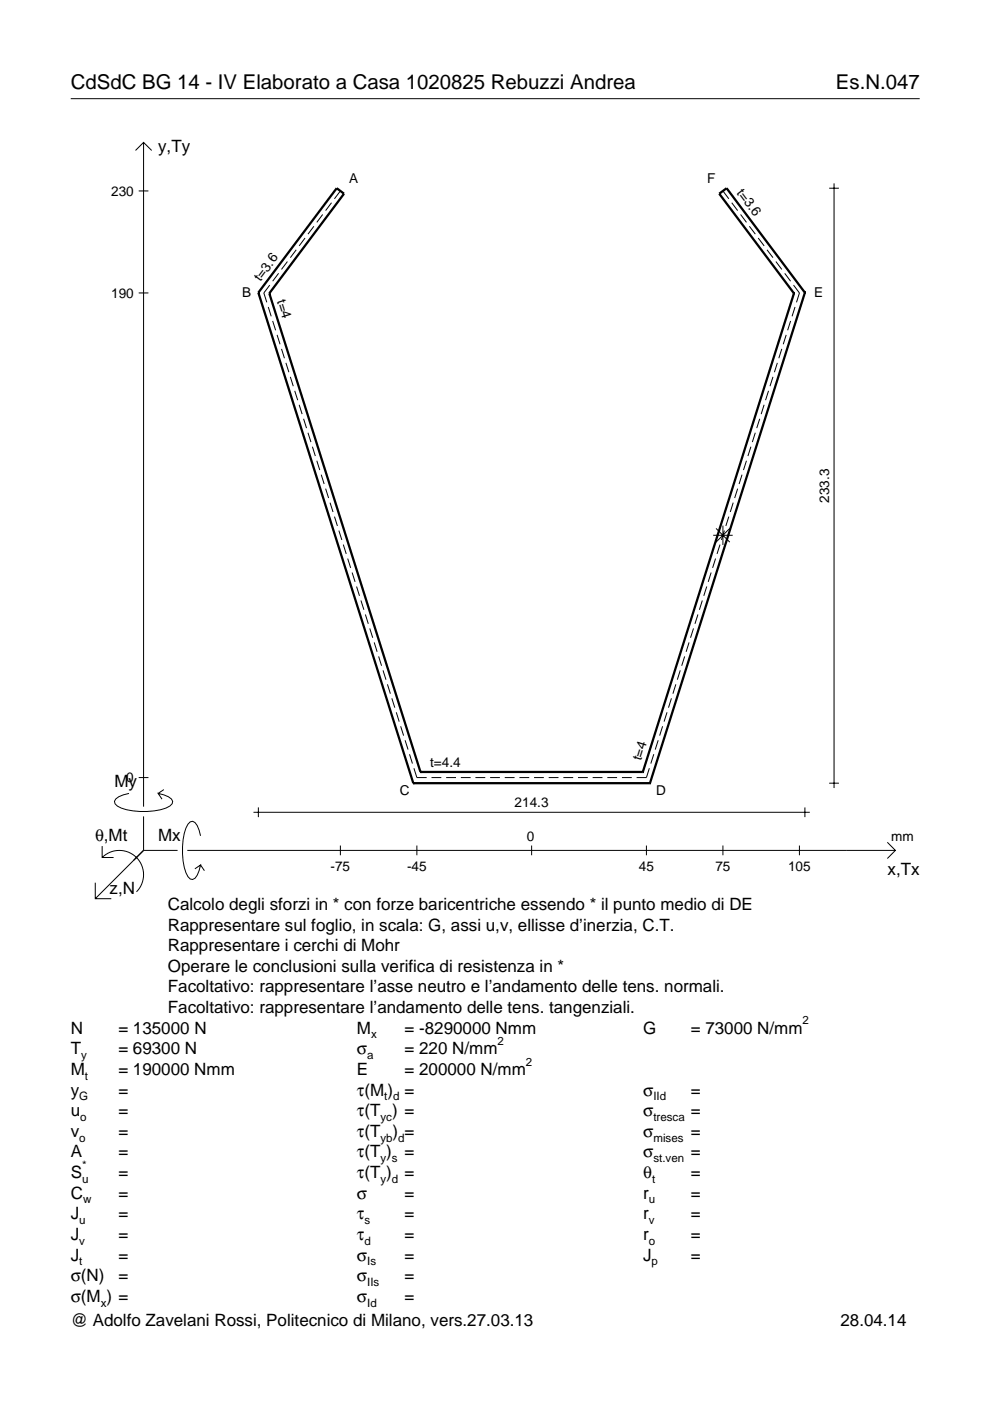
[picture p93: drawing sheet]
<svg xmlns="http://www.w3.org/2000/svg" width="210mm" height="297mm" viewBox="0 0 210 297" stroke-linecap="round" stroke-linejoin="round" font-family="sans-serif">
<defs><g id="words">
<g font-size="4.3">
<text x="15" y="18.9">CdSdC BG 14 - IV Elaborato a Casa 1020825 Rebuzzi Andrea</text>
<text x="177.2" y="18.9">Es.N.047</text>
</g>
<g font-size="3.6">
<text x="33.5" y="32.3">y,Ty</text>
<text x="24.3" y="166.9">My</text>
<text x="20.1" y="178.2">θ,Mt</text>
<text x="33.5" y="178.2">Mx</text>
<text x="188.2" y="185.5">x,Tx</text>
<text x="23.2" y="189.6">z,N</text>
<text x="35.6" y="192.9">Calcolo degli sforzi in * con forze baricentriche essendo * il punto medio di DE</text>
<text x="35.6" y="197.3">Rappresentare sul foglio, in scala: G, assi u,v, ellisse d’inerzia, C.T.</text>
<text x="35.6" y="201.7">Rappresentare i cerchi di Mohr</text>
<text x="35.6" y="206">Operare le conclusioni sulla verifica di resistenza in *</text>
<text x="35.6" y="210.4">Facoltativo: rappresentare l’asse neutro e l’andamento delle tens. normali.</text>
<text x="35.6" y="214.8">Facoltativo: rappresentare l’andamento delle tens. tangenziali.</text>
<text x="15" y="219.2">N</text>
<text x="25.1" y="219.2">= 135000 N</text>
<text x="75.7" y="219.2">M</text>
<text x="85.8" y="219.2">= -8290000 Nmm</text>
<text x="136.4" y="219.2">G</text>
<text x="146.5" y="219.2">= 73000 N/mm</text>
<text x="15" y="227.9">M</text>
<text x="15" y="223.5">T</text>
<text x="25.1" y="223.5">= 69300 N</text>
<text x="25.1" y="227.9">= 190000 Nmm</text>
<text x="75.7" y="223.5">σ</text>
<text x="75.7" y="227.9">E</text>
<text x="85.8" y="223.5">= 220 N/mm</text>
<text x="85.8" y="227.9">= 200000 N/mm</text>
<text x="15" y="232.3">y</text>
<text x="25.1" y="232.3">=</text>
<text x="75.7" y="232.3">τ(M ) =</text>
<text x="136.4" y="232.3">σ</text>
<text x="146.5" y="232.3">=</text>
<text x="15" y="236.7">u</text>
<text x="25.1" y="236.7">=</text>
<text x="75.7" y="236.7">τ(T ) =</text>
<text x="136.4" y="236.7">σ</text>
<text x="146.5" y="236.7">=</text>
<text x="15" y="241">v</text>
<text x="15" y="245.4">A</text>
<text x="25.1" y="241">=</text>
<text x="25.1" y="245.4">=</text>
<text x="75.7" y="245.4">τ(T )</text>
<text x="75.7" y="241">τ(T</text>
<text x="83.3" y="241">) =</text>
<text x="85.8" y="245.4">=</text>
<text x="136.4" y="241">σ</text>
<text x="136.4" y="245.4">σ</text>
<text x="146.5" y="241">=</text>
<text x="146.5" y="245.4">=</text>
<text x="15" y="249.8">S</text>
<text x="25.1" y="249.8">=</text>
<text x="75.7" y="249.8">τ(T )</text>
<text x="85.8" y="249.8">=</text>
<text x="136.4" y="249.8">θ</text>
<text x="146.5" y="249.8">=</text>
<text x="15" y="254.2">C</text>
<text x="25.1" y="254.2">=</text>
<text x="75.7" y="254.2">σ</text>
<text x="85.8" y="254.2">=</text>
<text x="136.4" y="254.2">r</text>
<text x="146.5" y="254.2">=</text>
<text x="15" y="258.5">J</text>
<text x="15" y="262.9">J</text>
<text x="25.1" y="258.5">=</text>
<text x="25.1" y="262.9">=</text>
<text x="75.7" y="258.5">τ</text>
<text x="75.7" y="262.9">τ</text>
<text x="85.8" y="258.5">=</text>
<text x="85.8" y="262.9">=</text>
<text x="136.4" y="258.5">r</text>
<text x="136.4" y="262.9">r</text>
<text x="146.5" y="258.5">=</text>
<text x="146.5" y="262.9">=</text>
<text x="15" y="267.3">J</text>
<text x="25.1" y="267.3">=</text>
<text x="75.7" y="267.3">σ</text>
<text x="85.8" y="267.3">=</text>
<text x="136.4" y="267.3">J</text>
<text x="146.5" y="267.3">=</text>
<text x="15" y="271.7">σ(N)</text>
<text x="25.1" y="271.7">=</text>
<text x="75.7" y="271.7">σ</text>
<text x="85.8" y="271.7">=</text>
<text x="15" y="281.2">@ Adolfo Zavelani Rossi, Politecnico di Milano, vers.27.03.13</text>
<text x="15" y="276">σ(M ) =</text>
<text x="75.7" y="276">σ</text>
<text x="85.8" y="276">=</text>
<text x="178.2" y="281.2">28.04.14</text>
</g>
<g font-size="2.9">
<text x="23.6" y="41.5">230</text>
<text x="74" y="38.8">A</text>
<text x="149.9" y="38.8">F</text>
<text x="156.1" y="40.9" transform="rotate(53 156.1 40.9)">t=3.6</text>
<text x="55.2" y="59.8" transform="rotate(-53 55.2 59.8)">t=3.6</text>
<text x="23.6" y="63.1">190</text>
<text x="51.3" y="63">B</text>
<text x="58.7" y="63.8" transform="rotate(72 58.7 63.8)">t=4</text>
<text x="172.6" y="63">E</text>
<text x="175.8" y="106.6" transform="rotate(-90 175.8 106.6)">233.3</text>
<text x="135.9" y="161.4" transform="rotate(-72 135.9 161.4)">t=4</text>
<text x="26.8" y="165.9">0</text>
<text x="91.2" y="162.6">t=4.4</text>
<text x="84.8" y="168.6">C</text>
<text x="109.1" y="171.2">214.3</text>
<text x="139.1" y="168.6">D</text>
<text x="111.7" y="178.2">0</text>
<text x="189" y="178.2">mm</text>
<text x="70.1" y="184.7">-75</text>
<text x="86.3" y="184.7">-45</text>
<text x="135.5" y="184.7">45</text>
<text x="151.7" y="184.7">75</text>
<text x="167.1" y="184.7">105</text>
</g>
<g font-size="2.4">
<text x="78.7" y="220.2">x</text>
<text x="105.5" y="221.5">2</text>
<text x="170.2" y="217.2">2</text>
<text x="17.2" y="224.5">y</text>
<text x="77.9" y="224.5">a</text>
<text x="111.5" y="225.9">2</text>
<text x="16.8" y="233.3">G</text>
<text x="18" y="228.9">t</text>
<text x="81.5" y="233.3">t d</text>
<text x="138.5" y="233.3">IId</text>
<text x="17" y="237.7">o</text>
<text x="80.7" y="237.7">yc</text>
<text x="138.5" y="237.7">tresca</text>
<text x="16.8" y="242">o</text>
<text x="80.7" y="242">yb d</text>
<text x="138.5" y="242">mises</text>
<text x="17.4" y="250.8">u</text>
<text x="17.4" y="247.8">*</text>
<text x="80.7" y="246.4">y s</text>
<text x="80.7" y="250.8">y d</text>
<text x="138.2" y="250.8">t</text>
<text x="138.5" y="246.4">st.ven</text>
<text x="17.6" y="255.2">w</text>
<text x="137.6" y="255.2">u</text>
<text x="16.8" y="259.5">u</text>
<text x="16.8" y="263.9">v</text>
<text x="77.3" y="259.5">s</text>
<text x="77.3" y="263.9">d</text>
<text x="137.6" y="259.5">v</text>
<text x="137.6" y="263.9">o</text>
<text x="16.8" y="268.3">t</text>
<text x="77.9" y="268.3">Is</text>
<text x="138.2" y="268.3">p</text>
<text x="77.9" y="272.7">IIs</text>
<text x="21.4" y="277">x</text>
<text x="77.9" y="277">Id</text>
</g>
</g></defs>
<g fill="none" stroke="#000" stroke-width=".21">
<path d="M15 20.9h180M28.7 31.9l1.7-1.7 1.8 1.7M30.4 30.2v140.8M175.8 39.9h2.1M176.8 38.9v128.2M29.4 40.5h2.1M59.1 58l-1.3 1.6M60.9 55.5l-1.2 1.6M62.8 53l-1.2 1.6M64.7 50.5l-1.3 1.6M66.5 48l-1.2 1.6M68.4 45.5l-1.2 1.6"/>
<path d="M70.3 43l-1.3 1.7M72.2 40.5l-1.3 1.7M153.3 40.5l1.2 1.7M155.1 43l1.3 1.7M157 45.5l1.3 1.6M158.9 48l1.2 1.6M160.8 50.5l1.2 1.6M162.6 53l1.3 1.6M164.5 55.5l1.3 1.6M166.4 58l1.2 1.6M29.4 62.1h2.1M56.9 65.1l.6 2"/>
<path d="M57.2 60.4l-1.3 1.7 .7 2M57.8 68l.6 2M58.7 71l.7 2M59.7 74l.6 2M60.6 76.9l.6 2M61.6 79.9l.6 2M163.9 79.9l-.6 2M164.8 76.9l-.6 2M165.8 74l-.7 2M166.7 71l-.6 2M167.6 68l-.6 2M168.2 60.4l1.3 1.7-.6 2"/>
<path d="M168.6 65.1l-.7 2M62.5 82.9l.6 1.9M63.4 85.8l.7 2M64.4 88.8l.6 2M65.3 91.8l.6 1.9M66.2 94.7l.7 2M67.2 97.7l.6 2M158.3 97.7l-.7 2M159.2 94.7l-.6 2M160.1 91.8l-.6 1.9M161.1 88.8l-.7 2M162 85.8l-.6 2"/>
<path d="M162.9 82.9l-.6 1.9M68.1 100.6l.6 2M69 103.6l.7 2M70 106.6l.6 2M70.9 109.5l.6 2M71.8 112.5l.7 2M72.8 115.5l.6 1.9M73.7 118.4l.6 2M151.2 113.5h4.1M151.7 118.4l-.6 2M151.8 112l2.9 2.9M152.7 115.5l-.7 1.9"/>
<path d="M153.3 111.4v4.1M153.6 112.5l-.6 2M154.5 109.5l-.6 2M154.7 112l-2.9 2.9M155.5 106.6l-.7 2M156.4 103.6l-.6 2M157.3 100.6l-.6 2M74.7 121.4l.6 2M75.6 124.4l.6 1.9M76.5 127.3l.7 2M77.5 130.3l.6 2M78.4 133.2l.6 2"/>
<path d="M79.3 136.2l.7 2M80.3 139.2l.6 2M145.2 139.2l-.7 2M146.1 136.2l-.6 2M147 133.2l-.6 2M148 130.3l-.7 2M148.9 127.3l-.6 2M149.8 124.4l-.6 1.9M150.8 121.4l-.6 2M81.2 142.1l.6 2M82.1 145.1l.7 2M83.1 148.1l.6 1.9"/>
<path d="M84 151l.6 2M84.9 154l.7 2M85.9 157l.6 1.9M86.8 159.9l.6 2M138.6 159.9l-.6 2M139.5 157l-.6 1.9M140.5 154l-.6 2M141.4 151l-.6 2M142.4 148.1l-.7 1.9M143.3 145.1l-.6 2M144.2 142.1l-.6 2M21.7 179.4v2.4h2.4"/>
<path d="M27.3 168.2a3.6 3.6 0 0 0-3 1.7l.1 .5a5.6 5.6 0 0 0 3.8 1.5 13.4 13.4 0 0 0 7.8-1l.5-.5 .1-.5a3.6 3.6 0 0 0-3.1-1.7l.8 1.2M29.4 164.9h2.1M30.4 173.1v7.2M34.7 167.4l-1.2 .8M42.5 177.2a3.6 3.6 0 0 0-1.7-3.1l-.5 .2a5.7 5.7 0 0 0-1.5 3.7 13.3 13.3 0 0 0 1 7.9l.5 .5 .5 .1a3.6 3.6 0 0 0 1.7-3.1l-1.2 .8M53.7 172.2h118M54.8 171.2v2.1M72.2 179.3v2M87.8 162.9l.6 2h2.1M88.4 179.3v2M91.5 164.9h2.1M94.6 164.9h2.1"/>
<path d="M97.7 164.9h2.1M100.8 164.9h2.1M103.9 164.9h2.1M107 164.9h2.1M110.1 164.9h2.1M112.7 179.3v2M113.2 164.9h2.1M116.3 164.9h2.1M119.4 164.9h2.1M122.5 164.9h2.1M125.7 164.9h2M128.8 164.9h2"/>
<path d="M131.9 164.9h2M137.1 179.3v2M137.7 162.9l-.6 2h-2.1M153.3 179.3v2M169.5 179.3v2M170.7 171.2v2.1M175.8 166.1h2.1M188.1 178.6l1.7 1.7-1.7 1.7M20.2 187.2v3.3h3.4M21.7 181.8a5.1 5.1 0 0 1 7.2 0 5.1 5.1 0 0 1 0 7.3M30.4 180.3l-10.2 10.2M30.4 180.3h7.2"/>
<path d="M39.7 180.3h150.1M42.5 183.4l.8 1.2"/>
</g>
<g fill="none" stroke="#000" stroke-width=".48">
<path d="M54.8 62h.1M54.8 62l16.6-22.1 1.5 1.2-15.8 21.1M54.8 62l32.8 104.1M57.1 62.2h.1M57.1 62.2l32 101.5M168.3 62.2h.1M168.3 62.2l-32 101.5M170.7 62h.1M170.7 62l-32.9 104.1M170.7 62l-16.6-22.1-1.6 1.2 15.8 21.1M87.6 166.1h.1M87.6 166.1h50.2"/>
<path d="M89.1 163.7h.1M89.1 163.7h47.2M136.3 163.7h.1M137.8 166.1h.1"/>
</g>
<use href="#words"/>
</svg>
